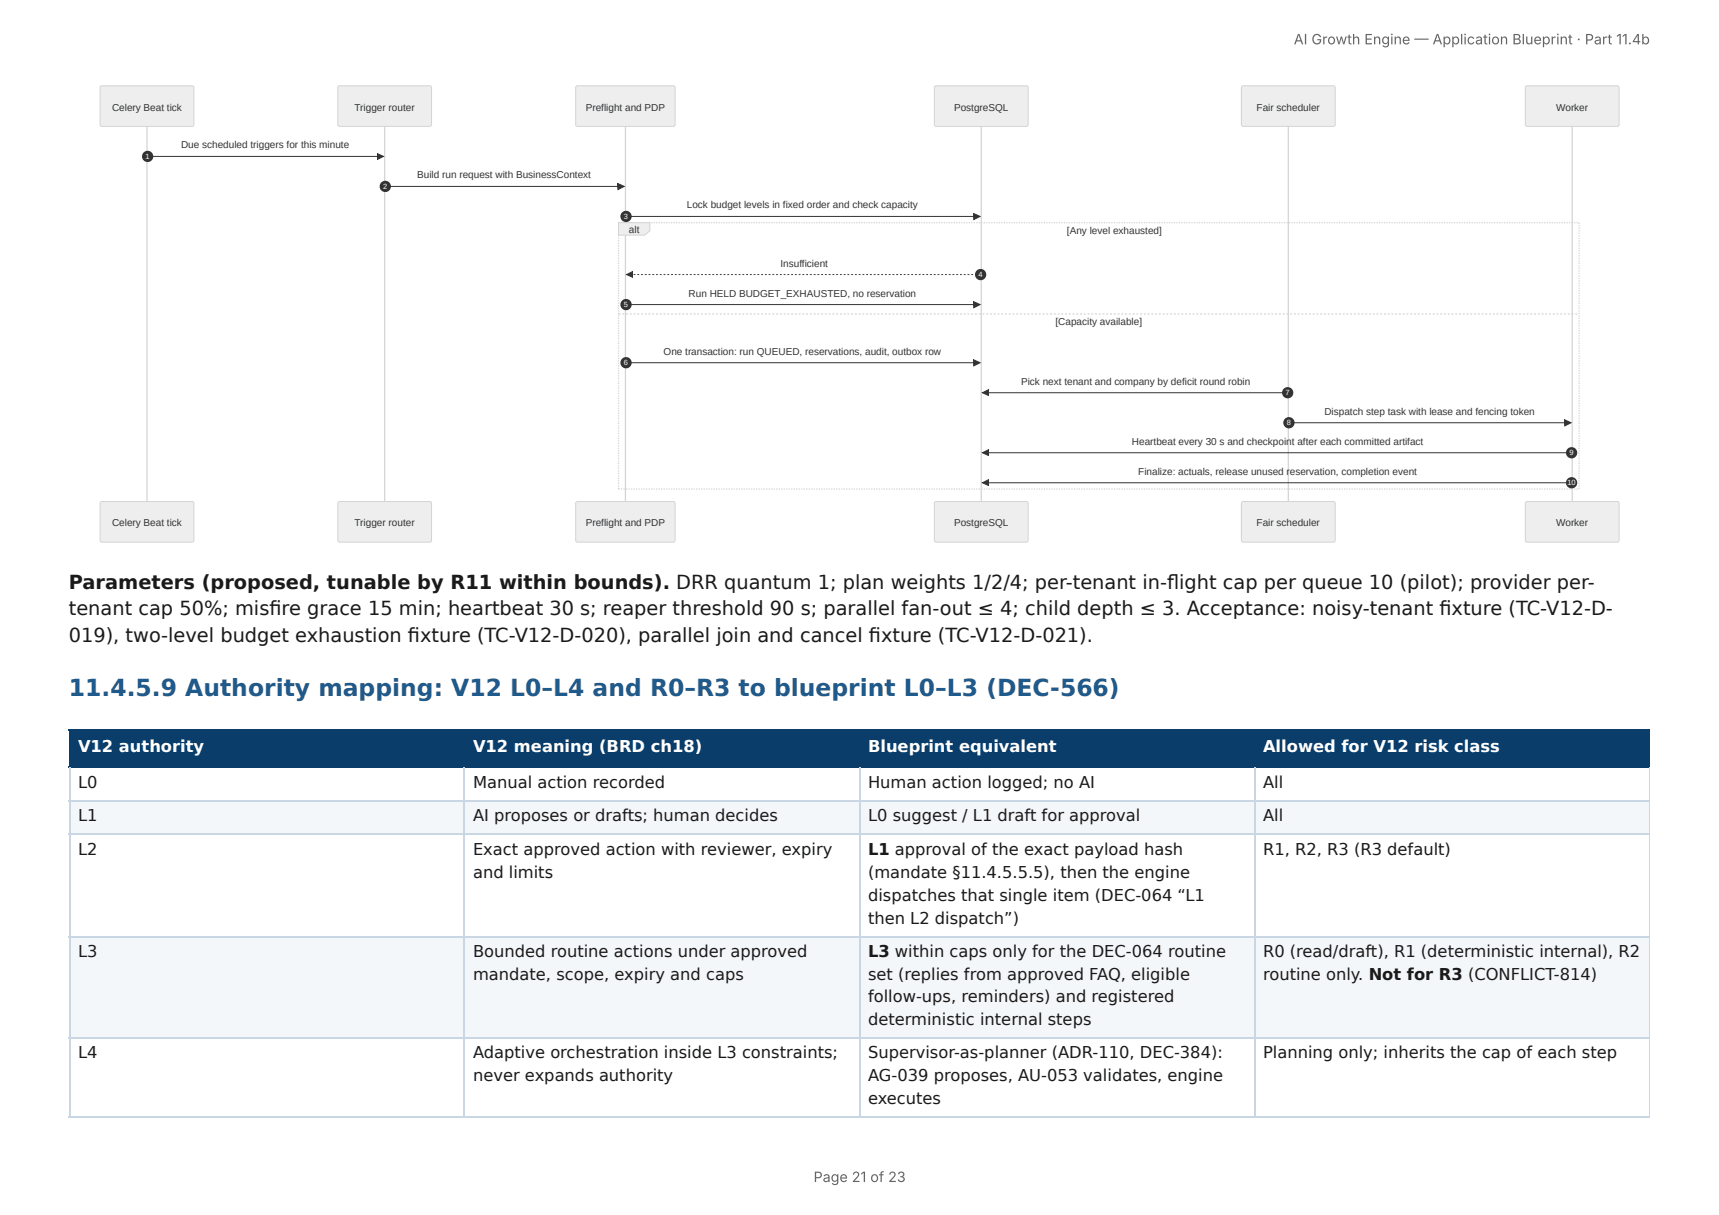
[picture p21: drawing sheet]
<svg xmlns="http://www.w3.org/2000/svg" width="297mm" height="210mm" viewBox="0 0 297 210" stroke-linecap="round" stroke-linejoin="round" font-family="sans-serif">
<defs><g id="words">
<text font-size="4.1" fill="#1f5a8c" x="11.9" y="120.4">11.4.5.9 Authority mapping: V12 L0–L4 and R0–R3 to blueprint L0–L3 (DEC-566)</text>
<g font-size="3.3" fill="#1a1a1a">
<text x="11.9" y="101.9">Parameters (proposed, tunable by R11 within bounds). DRR quantum 1; plan weights 1/2/4; per-tenant in-fl ight cap per queue 10 (pilot); provider per-</text>
<text x="11.9" y="106.4">tenant cap 50%; misfi re grace 15 min; heartbeat 30 s; reaper threshold 90 s; parallel fan-out ≤ 4; child depth ≤ 3. Acceptance: noisy-tenant fi xture (TC-V12-D-</text>
<text x="11.9" y="111.1">019), two-level budget exhaustion fi xture (TC-V12-D-020), parallel join and cancel fi xture (TC-V12-D-021).</text>
</g>
<g font-size="2.8" fill="#fff">
<text x="13.5" y="130.2">V12 authority</text>
<text x="81.8" y="130.2">V12 meaning (BRD ch18)</text>
<text x="150.2" y="130.2">Blueprint equivalent</text>
<text x="218.5" y="130.2">Allowed for V12 risk class</text>
</g>
<g font-size="2.8" fill="#1a1a1a">
<text x="13.5" y="136.3">L0</text>
<text x="81.8" y="136.3">Manual action recorded</text>
<text x="150.2" y="136.3">Human action logged; no AI</text>
<text x="218.5" y="136.3">All</text>
<text x="13.5" y="142.1">L1</text>
<text x="81.8" y="142.1">AI proposes or drafts; human decides</text>
<text x="150.2" y="142.1">L0 suggest / L1 draft for approval</text>
<text x="218.5" y="142.1">All</text>
<text x="13.5" y="147.9">L2</text>
<text x="81.8" y="147.9">Exact approved action with reviewer, expiry</text>
<text x="150.2" y="147.9">L1 approval of the exact payload hash</text>
<text x="218.5" y="147.9">R1, R2, R3 (R3 default)</text>
<text x="81.8" y="151.9">and limits</text>
<text x="150.2" y="151.9">(mandate §11.4.5.5.5), then the engine</text>
<text x="150.2" y="155.8">dispatches that single item (DEC-064 “L1</text>
<text x="150.2" y="159.8">then L2 dispatch”)</text>
<text x="13.5" y="165.6">L3</text>
<text x="81.8" y="165.6">Bounded routine actions under approved</text>
<text x="150.2" y="165.6">L3 within caps only for the DEC-064 routine</text>
<text x="218.5" y="165.6">R0 (read/draft), R1 (deterministic internal), R2</text>
<text x="81.8" y="169.6">mandate, scope, expiry and caps</text>
<text x="150.2" y="169.6">set (replies from approved FAQ, eligible</text>
<text x="150.2" y="173.3">follow-ups, reminders) and registered</text>
<text x="218.5" y="169.6">routine only. Not for R3 (CONFLICT-814)</text>
<text x="150.2" y="177.3">deterministic internal steps</text>
<text x="13.5" y="183.1">L4</text>
<text x="81.8" y="183.1">Adaptive orchestration inside L3 constraints;</text>
<text x="150.2" y="183.1">Supervisor-as-planner (ADR-110, DEC-384):</text>
<text x="218.5" y="183.1">Planning only; inherits the cap of each step</text>
<text x="81.8" y="187.1">never expands authority</text>
<text x="150.2" y="187.1">AG-039 proposes, AU-053 validates, engine</text>
<text x="150.2" y="191">executes</text>
</g>
<g font-size="2.5" fill="#666">
<text x="223.8" y="7.7">AI Growth Engine — Application Blueprint · Part 11.4b</text>
<text x="140.7" y="204.5">Page 21 of 23</text>
</g>
<g font-size="1.7" fill="#333">
<text x="19.4" y="19.1">Celery Beat tick</text>
<text x="61.3" y="19.1">Trigger router</text>
<text x="101.3" y="19.1">Preflight and PDP</text>
<text x="165" y="19.1">PostgreSQL</text>
<text x="217.4" y="19.1">Fair scheduler</text>
<text x="269.2" y="19.1">Worker</text>
<text x="31.3" y="25.7">Due scheduled triggers for this minute</text>
<text x="72.2" y="30.9">Build run request with BusinessContext</text>
<text x="108.8" y="40.4">alt</text>
<text x="118.8" y="36.1">Lock budget levels in fixed order and check capacity</text>
<text x="184.6" y="40.5">[Any level exhausted]</text>
<text x="135" y="46.1">Insufficient</text>
<text x="119.1" y="51.3">Run HELD BUDGET_EXHAUSTED, no reservation</text>
<text x="182.6" y="56.3">[Capacity available]</text>
<text x="114.8" y="61.4">One transaction: run QUEUED, reservations, audit, outbox row</text>
<text x="176.6" y="66.6">Pick next tenant and company by deficit round robin</text>
<text x="229.1" y="71.8">Dispatch step task with lease and fencing token</text>
<text x="195.8" y="77">Heartbeat every 30 s and checkpoint after each committed artifact</text>
<text x="196.9" y="82.1">Finalize: actuals, release unused r</text>
<text x="223.1" y="82.1">eservation, completion event</text>
<text x="19.4" y="91.1">Celery Beat tick</text>
<text x="61.3" y="91.1">Trigger router</text>
<text x="101.3" y="91.1">Preflight and PDP</text>
<text x="165" y="91.1">PostgreSQL</text>
<text x="217.4" y="91.1">Fair scheduler</text>
<text x="269.2" y="91.1">Worker</text>
</g>
<g font-size="1.3" fill="#fff">
<text x="25.2" y="27.5">1</text>
<text x="66.3" y="32.7">2</text>
<text x="107.9" y="37.9">3</text>
<text x="169.3" y="47.9">4</text>
<text x="107.9" y="53.1">5</text>
<text x="107.9" y="63.2">6</text>
<text x="222.4" y="68.4">7</text>
<text x="222.6" y="73.6">8</text>
<text x="271.1" y="84">10</text>
<text x="271.5" y="78.8">9</text>
</g>
</g></defs>
<g fill="#0b3d6b">
<path d="M12.2 126.5h68.2v6.1h-68.2z"/>
<path d="M80.4 126.5h68.3v6.1h-68.3z"/>
<path d="M148.7 126.5h68.3v6.1h-68.3z"/>
<path d="M217 126.5h68.4v6.1h-68.4z"/>
</g>
<g fill="#f4f7fa">
<path d="M12.2 138.4h68.2v5.8h-68.2z"/>
<path d="M80.4 138.4h68.3v5.8h-68.3z"/>
<path d="M148.7 138.4h68.3v5.8h-68.3z"/>
<path d="M217 138.4h68.4v5.8h-68.4z"/>
<path d="M12.2 161.9h68.2v17.8h-68.2z"/>
<path d="M80.4 161.9h68.3v17.8h-68.3z"/>
<path d="M148.7 161.9h68.3v17.8h-68.3z"/>
<path d="M217 161.9h68.4v17.8h-68.4z"/>
</g>
<path d="M11.9 126.3h273.5M11.9 132.7h273.5M12 126.2v6.6M80.3 126.2v6.6M148.8 126.2v6.6M217.1 126.2v6.6" fill="none" stroke="#0b3d6b" stroke-width=".26"/>
<path d="M285.3 126.2v6.6" fill="none" stroke="#0b3d6b" stroke-width=".17"/>
<path d="M11.9 138.5h273.5M12 132.8v60.6M80.3 132.8v60.6M148.8 132.8v60.6M217.1 132.8v60.6M11.9 144.3h273.5M11.9 162.1h273.5M11.9 179.5h273.5M11.9 193.3h273.5" fill="none" stroke="#c9d6e3" stroke-width=".26"/>
<path d="M285.3 132.8v60.6" fill="none" stroke="#c9d6e3" stroke-width=".17"/>
<path d="M263.9 86.9l.3-.1h15.7l.2 .3v6.5l-.4 .2h-15.7l-.2-.3v-6.4z" fill="#eee"/>
<path d="M263.9 86.9l.3-.1h15.7l.2 .3v6.5l-.4 .2h-15.7l-.2-.3v-6.4z" fill="none" stroke="#d4d4d4" stroke-width=".17"/>
<path d="M214.8 86.9l.3-.1h15.7l.2 .3-.1 6.5-.3 .2h-15.7l-.2-.3v-6.4z" fill="#eee"/>
<path d="M214.8 86.9l.3-.1h15.7l.2 .3-.1 6.5-.3 .2h-15.7l-.2-.3v-6.4z" fill="none" stroke="#d4d4d4" stroke-width=".17"/>
<path d="M161.7 86.9l.2-.1h15.7l.2 .3v6.5l-.3 .2h-15.7l-.2-.3v-6.4z" fill="#eee"/>
<path d="M161.7 86.9l.2-.1h15.7l.2 .3v6.5l-.3 .2h-15.7l-.2-.3v-6.4z" fill="none" stroke="#d4d4d4" stroke-width=".17"/>
<path d="M99.7 86.9l.2-.1h16.7l.2 .3v6.5l-.3 .2h-16.7l-.2-.3v-6.4z" fill="#eee"/>
<path d="M99.7 86.9l.2-.1h16.7l.2 .3v6.5l-.3 .2h-16.7l-.2-.3v-6.4z" fill="none" stroke="#d4d4d4" stroke-width=".17"/>
<path d="M58.5 86.9l.2-.1h15.8l.1 .3v6.5l-.3 .2h-15.7l-.2-.3v-6.4z" fill="#eee"/>
<path d="M58.5 86.9l.2-.1h15.8l.1 .3v6.5l-.3 .2h-15.7l-.2-.3v-6.4z" fill="none" stroke="#d4d4d4" stroke-width=".17"/>
<path d="M17.4 86.9l.2-.1h15.7l.2 .3v6.5l-.3 .2h-15.7l-.2-.3v-6.4z" fill="#eee"/>
<path d="M17.4 86.9l.2-.1h15.7l.2 .3v6.5l-.3 .2h-15.7l-.2-.3v-6.4z" fill="none" stroke="#d4d4d4" stroke-width=".17"/>
<path d="M272 21.9v64.9" fill="none" stroke="#d4d4d4" stroke-width=".22"/>
<path d="M263.9 14.9l.3-.1 15.7 .1 .2 .3v6.5l-.4 .2-15.7-.1-.2-.3v-6.3z" fill="#eee"/>
<path d="M263.9 14.9l.3-.1 15.7 .1 .2 .3v6.5l-.4 .2-15.7-.1-.2-.3v-6.3z" fill="none" stroke="#d4d4d4" stroke-width=".17"/>
<path d="M222.8 21.9v64.9" fill="none" stroke="#d4d4d4" stroke-width=".22"/>
<path d="M214.8 14.9l.3-.1 15.7 .1 .2 .3-.1 6.5-.3 .2-15.7-.1-.2-.3v-6.3z" fill="#eee"/>
<path d="M214.8 14.9l.3-.1 15.7 .1 .2 .3-.1 6.5-.3 .2-15.7-.1-.2-.3v-6.3z" fill="none" stroke="#d4d4d4" stroke-width=".17"/>
<path d="M169.7 21.9v64.9" fill="none" stroke="#d4d4d4" stroke-width=".22"/>
<path d="M161.7 14.9l.2-.1 15.7 .1 .2 .3v6.5l-.3 .2-15.7-.1-.2-.3v-6.3z" fill="#eee"/>
<path d="M161.7 14.9l.2-.1 15.7 .1 .2 .3v6.5l-.3 .2-15.7-.1-.2-.3v-6.3z" fill="none" stroke="#d4d4d4" stroke-width=".17"/>
<path d="M108.2 21.9v64.9" fill="none" stroke="#d4d4d4" stroke-width=".22"/>
<path d="M99.7 14.9l.2-.1 16.7 .1 .2 .3v6.5l-.3 .2-16.7-.1-.2-.3v-6.3z" fill="#eee"/>
<path d="M99.7 14.9l.2-.1 16.7 .1 .2 .3v6.5l-.3 .2-16.7-.1-.2-.3v-6.3z" fill="none" stroke="#d4d4d4" stroke-width=".17"/>
<path d="M66.5 21.9v64.9" fill="none" stroke="#d4d4d4" stroke-width=".22"/>
<path d="M58.5 14.9l.2-.1 15.8 .1 .1 .3v6.5l-.3 .2-15.7-.1-.2-.3v-6.3z" fill="#eee"/>
<path d="M58.5 14.9l.2-.1 15.8 .1 .1 .3v6.5l-.3 .2-15.7-.1-.2-.3v-6.3z" fill="none" stroke="#d4d4d4" stroke-width=".17"/>
<path d="M25.4 21.9v64.9" fill="none" stroke="#d4d4d4" stroke-width=".22"/>
<path d="M17.4 14.9l.2-.1 15.7 .1 .2 .3v6.5l-.3 .2-15.7-.1-.2-.3v-6.3z" fill="#eee"/>
<path d="M17.4 14.9l.2-.1 15.7 .1 .2 .3v6.5l-.3 .2-15.7-.1-.2-.3v-6.3z" fill="none" stroke="#d4d4d4" stroke-width=".17"/>
<g fill="#d4d4d4">
<path d="M107 38.4h.2v.2h-.2zM107.4 38.4h.2v.2h-.2zM107.9 38.4h.2v.2h-.2zM108.3 38.4h.2v.2h-.2zM108.7 38.4h.2v.2h-.2zM109.2 38.4h.2v.2h-.2zM109.6 38.4h.2v.2h-.2zM110 38.4h.2v.2h-.2zM110.5 38.4h.2v.2h-.2zM110.9 38.4h.2v.2h-.2zM111.3 38.4h.2v.2h-.2zM111.8 38.4h.2v.2h-.2zM112.2 38.4h.2v.2h-.2zM112.6 38.4h.2v.2h-.2zM113.1 38.4h.2v.2h-.2zM113.5 38.4h.2v.2h-.2zM113.9 38.4h.2v.2h-.2zM114.4 38.4h.2v.2h-.2zM114.8 38.4h.2v.2h-.2zM115.2 38.4h.2v.2h-.2zM115.6 38.4h.3v.2h-.3zM116.1 38.4h.2v.2h-.2zM116.5 38.4h.2v.2h-.2zM116.9 38.4h.3v.2h-.3zM117.4 38.4h.2v.2h-.2zM117.8 38.4h.2v.2h-.2zM118.2 38.4h.3v.2h-.3zM118.7 38.4h.2v.2h-.2zM119.1 38.4h.2v.2h-.2zM119.5 38.4h.3v.2h-.3zM120 38.4h.2v.2h-.2zM120.4 38.4h.2v.2h-.2zM120.8 38.4h.3v.2h-.3zM121.3 38.4h.2v.2h-.2zM121.7 38.4h.2v.2h-.2zM122.1 38.4h.3v.2h-.3zM122.6 38.4h.2v.2h-.2zM123 38.4h.2v.2h-.2zM123.4 38.4h.3v.2h-.3zM123.9 38.4h.2v.2h-.2zM124.3 38.4h.2v.2h-.2zM124.7 38.4h.3v.2h-.3zM125.2 38.4h.2v.2h-.2zM125.6 38.4h.2v.2h-.2zM126 38.4h.2v.2h-.2zM126.5 38.4h.2v.2h-.2zM126.9 38.4h.2v.2h-.2zM127.3 38.4h.2v.2h-.2zM127.8 38.4h.2v.2h-.2zM128.2 38.4h.2v.2h-.2zM128.6 38.4h.2v.2h-.2zM129.1 38.4h.2v.2h-.2zM129.5 38.4h.2v.2h-.2zM129.9 38.4h.2v.2h-.2zM130.4 38.4h.2v.2h-.2zM130.8 38.4h.2v.2h-.2zM131.2 38.4h.2v.2h-.2zM131.7 38.4h.2v.2h-.2zM132.1 38.4h.2v.2h-.2zM132.5 38.4h.2v.2h-.2zM133 38.4h.2v.2h-.2zM133.4 38.4h.2v.2h-.2zM133.8 38.4h.2v.2h-.2zM134.3 38.4h.2v.2h-.2zM134.7 38.4h.2v.2h-.2zM135.1 38.4h.2v.2h-.2zM135.6 38.4h.2v.2h-.2zM136 38.4h.2v.2h-.2zM136.4 38.4h.2v.2h-.2zM136.9 38.4h.2v.2h-.2zM137.3 38.4h.2v.2h-.2zM137.7 38.4h.2v.2h-.2zM138.1 38.4h.3v.2h-.3zM138.6 38.4h.2v.2h-.2zM139 38.4h.2v.2h-.2zM139.4 38.4h.3v.2h-.3zM139.9 38.4h.2v.2h-.2zM140.3 38.4h.2v.2h-.2zM140.7 38.4h.3v.2h-.3zM141.2 38.4h.2v.2h-.2zM141.6 38.4h.2v.2h-.2zM142 38.4h.3v.2h-.3zM142.5 38.4h.2v.2h-.2zM142.9 38.4h.2v.2h-.2zM143.3 38.4h.3v.2h-.3zM143.8 38.4h.2v.2h-.2zM144.2 38.4h.2v.2h-.2zM144.6 38.4h.3v.2h-.3zM145.1 38.4h.2v.2h-.2zM145.5 38.4h.2v.2h-.2zM145.9 38.4h.3v.2h-.3zM146.4 38.4h.2v.2h-.2zM146.8 38.4h.2v.2h-.2zM147.2 38.4h.3v.2h-.3zM147.7 38.4h.2v.2h-.2zM148.1 38.4h.2v.2h-.2zM148.5 38.4h.2v.2h-.2zM149 38.4h.2v.2h-.2zM149.4 38.4h.2v.2h-.2zM149.8 38.4h.2v.2h-.2zM150.3 38.4h.2v.2h-.2zM150.7 38.4h.2v.2h-.2zM151.1 38.4h.2v.2h-.2zM151.6 38.4h.2v.2h-.2zM152 38.4h.2v.2h-.2zM152.4 38.4h.2v.2h-.2zM152.9 38.4h.2v.2h-.2zM153.3 38.4h.2v.2h-.2zM153.7 38.4h.2v.2h-.2zM154.2 38.4h.2v.2h-.2zM154.6 38.4h.2v.2h-.2zM155 38.4h.2v.2h-.2zM155.5 38.4h.2v.2h-.2zM155.9 38.4h.2v.2h-.2zM156.3 38.4h.2v.2h-.2zM156.8 38.4h.2v.2h-.2zM157.2 38.4h.2v.2h-.2zM157.6 38.4h.2v.2h-.2zM158.1 38.4h.2v.2h-.2zM158.5 38.4h.2v.2h-.2zM158.9 38.4h.2v.2h-.2zM159.4 38.4h.2v.2h-.2zM159.8 38.4h.2v.2h-.2zM160.2 38.4h.2v.2h-.2zM160.6 38.4h.3v.2h-.3zM161.1 38.4h.2v.2h-.2zM161.5 38.4h.2v.2h-.2zM161.9 38.4h.3v.2h-.3zM162.4 38.4h.2v.2h-.2zM162.8 38.4h.2v.2h-.2zM163.2 38.4h.3v.2h-.3zM163.7 38.4h.2v.2h-.2zM164.1 38.4h.2v.2h-.2zM164.5 38.4h.3v.2h-.3zM165 38.4h.2v.2h-.2zM165.4 38.4h.2v.2h-.2zM165.8 38.4h.3v.2h-.3zM166.3 38.4h.2v.2h-.2zM166.7 38.4h.2v.2h-.2zM167.1 38.4h.3v.2h-.3zM167.6 38.4h.2v.2h-.2zM168 38.4h.2v.2h-.2zM168.4 38.4h.3v.2h-.3zM168.9 38.4h.2v.2h-.2zM169.3 38.4h.2v.2h-.2zM169.7 38.4h.3v.2h-.3zM170.2 38.4h.2v.2h-.2zM170.6 38.4h.2v.2h-.2zM171 38.4h.3v.2h-.3zM171.5 38.4h.2v.2h-.2zM171.9 38.4h.2v.2h-.2zM172.3 38.4h.2v.2h-.2zM172.8 38.4h.2v.2h-.2zM173.2 38.4h.2v.2h-.2zM173.6 38.4h.2v.2h-.2zM174.1 38.4h.2v.2h-.2zM174.5 38.4h.2v.2h-.2zM174.9 38.4h.2v.2h-.2zM175.4 38.4h.2v.2h-.2zM175.8 38.4h.2v.2h-.2zM176.2 38.4h.2v.2h-.2zM176.7 38.4h.2v.2h-.2zM177.1 38.4h.2v.2h-.2zM177.5 38.4h.2v.2h-.2zM178 38.4h.2v.2h-.2zM178.4 38.4h.2v.2h-.2zM178.8 38.4h.2v.2h-.2zM179.3 38.4h.2v.2h-.2zM179.7 38.4h.2v.2h-.2zM180.1 38.4h.2v.2h-.2zM180.6 38.4h.2v.2h-.2zM181 38.4h.2v.2h-.2zM181.4 38.4h.2v.2h-.2zM181.9 38.4h.2v.2h-.2zM182.3 38.4h.2v.2h-.2zM182.7 38.4h.2v.2h-.2zM183.1 38.4h.3v.2h-.3zM183.6 38.4h.2v.2h-.2zM184 38.4h.2v.2h-.2zM184.4 38.4h.3v.2h-.3zM184.9 38.4h.2v.2h-.2zM185.3 38.4h.2v.2h-.2zM185.7 38.4h.3v.2h-.3zM186.2 38.4h.2v.2h-.2zM186.6 38.4h.2v.2h-.2zM187 38.4h.3v.2h-.3zM187.5 38.4h.2v.2h-.2zM187.9 38.4h.2v.2h-.2zM188.3 38.4h.3v.2h-.3zM188.8 38.4h.2v.2h-.2zM189.2 38.4h.2v.2h-.2zM189.6 38.4h.3v.2h-.3zM190.1 38.4h.2v.2h-.2zM190.5 38.4h.2v.2h-.2zM190.9 38.4h.3v.2h-.3zM191.4 38.4h.2v.2h-.2zM191.8 38.4h.2v.2h-.2zM192.2 38.4h.3v.2h-.3zM192.7 38.4h.2v.2h-.2zM193.1 38.4h.2v.2h-.2zM193.5 38.4h.3v.2h-.3zM194 38.4h.2v.2h-.2zM194.4 38.4h.2v.2h-.2zM194.8 38.4h.2v.2h-.2zM195.3 38.4h.2v.2h-.2zM195.7 38.4h.2v.2h-.2zM196.1 38.4h.2v.2h-.2zM196.6 38.4h.2v.2h-.2zM197 38.4h.2v.2h-.2zM197.4 38.4h.2v.2h-.2zM197.9 38.4h.2v.2h-.2zM198.3 38.4h.2v.2h-.2zM198.7 38.4h.2v.2h-.2zM199.2 38.4h.2v.2h-.2zM199.6 38.4h.2v.2h-.2zM200 38.4h.2v.2h-.2zM200.5 38.4h.2v.2h-.2zM200.9 38.4h.2v.2h-.2zM201.3 38.4h.2v.2h-.2zM201.8 38.4h.2v.2h-.2zM202.2 38.4h.2v.2h-.2zM202.6 38.4h.2v.2h-.2zM203.1 38.4h.2v.2h-.2zM203.5 38.4h.2v.2h-.2zM203.9 38.4h.2v.2h-.2zM204.4 38.4h.2v.2h-.2zM204.8 38.4h.2v.2h-.2zM205.2 38.4h.2v.2h-.2zM205.7 38.4h.2v.2h-.2zM206.1 38.4h.2v.2h-.2zM206.5 38.4h.2v.2h-.2zM206.9 38.4h.3v.2h-.3zM207.4 38.4h.2v.2h-.2zM207.8 38.4h.2v.2h-.2zM208.2 38.4h.3v.2h-.3zM208.7 38.4h.2v.2h-.2zM209.1 38.4h.2v.2h-.2zM209.5 38.4h.3v.2h-.3zM210 38.4h.2v.2h-.2zM210.4 38.4h.2v.2h-.2zM210.8 38.4h.3v.2h-.3zM211.3 38.4h.2v.2h-.2zM211.7 38.4h.2v.2h-.2zM212.1 38.4h.3v.2h-.3zM212.6 38.4h.2v.2h-.2zM213 38.4h.2v.2h-.2zM213.4 38.4h.3v.2h-.3zM213.9 38.4h.2v.2h-.2zM214.3 38.4h.2v.2h-.2zM214.7 38.4h.3v.2h-.3zM215.2 38.4h.2v.2h-.2zM215.6 38.4h.2v.2h-.2zM216 38.4h.3v.2h-.3zM216.5 38.4h.2v.2h-.2zM216.9 38.4h.2v.2h-.2zM217.3 38.4h.2v.2h-.2zM217.8 38.4h.2v.2h-.2zM218.2 38.4h.2v.2h-.2zM218.6 38.4h.2v.2h-.2zM219.1 38.4h.2v.2h-.2zM219.5 38.4h.2v.2h-.2zM219.9 38.4h.2v.2h-.2zM220.4 38.4h.2v.2h-.2zM220.8 38.4h.2v.2h-.2zM221.2 38.4h.2v.2h-.2zM221.7 38.4h.2v.2h-.2zM222.1 38.4h.2v.2h-.2zM222.5 38.4h.2v.2h-.2zM223 38.4h.2v.2h-.2zM223.4 38.4h.2v.2h-.2zM223.8 38.4h.2v.2h-.2zM224.3 38.4h.2v.2h-.2zM224.7 38.4h.2v.2h-.2zM225.1 38.4h.2v.2h-.2zM225.6 38.4h.2v.2h-.2zM226 38.4h.2v.2h-.2zM226.4 38.4h.2v.2h-.2zM226.9 38.4h.2v.2h-.2zM227.3 38.4h.2v.2h-.2zM227.7 38.4h.2v.2h-.2zM228.2 38.4h.2v.2h-.2zM228.6 38.4h.2v.2h-.2zM229 38.4h.2v.2h-.2zM229.4 38.4h.3v.2h-.3zM229.9 38.4h.2v.2h-.2zM230.3 38.4h.2v.2h-.2zM230.7 38.4h.3v.2h-.3zM231.2 38.4h.2v.2h-.2zM231.6 38.4h.2v.2h-.2zM232 38.4h.3v.2h-.3zM232.5 38.4h.2v.2h-.2zM232.9 38.4h.2v.2h-.2zM233.3 38.4h.3v.2h-.3zM233.8 38.4h.2v.2h-.2zM234.2 38.4h.2v.2h-.2zM234.6 38.4h.3v.2h-.3zM235.1 38.4h.2v.2h-.2zM235.5 38.4h.2v.2h-.2zM235.9 38.4h.3v.2h-.3zM236.4 38.4h.2v.2h-.2zM236.8 38.4h.2v.2h-.2zM237.2 38.4h.3v.2h-.3zM237.7 38.4h.2v.2h-.2zM238.1 38.4h.2v.2h-.2zM238.5 38.4h.3v.2h-.3zM239 38.4h.2v.2h-.2zM239.4 38.4h.2v.2h-.2zM239.8 38.4h.2v.2h-.2zM240.3 38.4h.2v.2h-.2zM240.7 38.4h.2v.2h-.2zM241.1 38.4h.2v.2h-.2zM241.6 38.4h.2v.2h-.2zM242 38.4h.2v.2h-.2zM242.4 38.4h.2v.2h-.2zM242.9 38.4h.2v.2h-.2zM243.3 38.4h.2v.2h-.2zM243.7 38.4h.2v.2h-.2zM244.2 38.4h.2v.2h-.2zM244.6 38.4h.2v.2h-.2zM245 38.4h.2v.2h-.2zM245.5 38.4h.2v.2h-.2zM245.9 38.4h.2v.2h-.2zM246.3 38.4h.2v.2h-.2zM246.8 38.4h.2v.2h-.2zM247.2 38.4h.2v.2h-.2zM247.6 38.4h.2v.2h-.2zM248.1 38.4h.2v.2h-.2zM248.5 38.4h.2v.2h-.2zM248.9 38.4h.2v.2h-.2zM249.4 38.4h.2v.2h-.2zM249.8 38.4h.2v.2h-.2zM250.2 38.4h.2v.2h-.2zM250.7 38.4h.2v.2h-.2zM251.1 38.4h.2v.2h-.2zM251.5 38.4h.2v.2h-.2zM251.9 38.4h.3v.2h-.3zM252.4 38.4h.2v.2h-.2zM252.8 38.4h.2v.2h-.2zM253.2 38.4h.3v.2h-.3zM253.7 38.4h.2v.2h-.2zM254.1 38.4h.2v.2h-.2zM254.5 38.4h.3v.2h-.3zM255 38.4h.2v.2h-.2zM255.4 38.4h.2v.2h-.2zM255.8 38.4h.3v.2h-.3zM256.3 38.4h.2v.2h-.2zM256.7 38.4h.2v.2h-.2zM257.1 38.4h.3v.2h-.3zM257.6 38.4h.2v.2h-.2zM258 38.4h.2v.2h-.2zM258.4 38.4h.3v.2h-.3zM258.9 38.4h.2v.2h-.2zM259.3 38.4h.2v.2h-.2zM259.7 38.4h.3v.2h-.3zM260.2 38.4h.2v.2h-.2zM260.6 38.4h.2v.2h-.2zM261 38.4h.3v.2h-.3zM261.5 38.4h.2v.2h-.2zM261.9 38.4h.2v.2h-.2zM262.3 38.4h.3v.2h-.3zM262.8 38.4h.2v.2h-.2zM263.2 38.4h.2v.2h-.2zM263.6 38.4h.2v.2h-.2zM264.1 38.4h.2v.2h-.2zM264.5 38.4h.2v.2h-.2zM264.9 38.4h.2v.2h-.2zM265.4 38.4h.2v.2h-.2zM265.8 38.4h.2v.2h-.2zM266.2 38.4h.2v.2h-.2zM266.7 38.4h.2v.2h-.2zM267.1 38.4h.2v.2h-.2zM267.5 38.4h.2v.2h-.2zM268 38.4h.2v.2h-.2zM268.4 38.4h.2v.2h-.2zM268.8 38.4h.2v.2h-.2zM269.3 38.4h.2v.2h-.2zM269.7 38.4h.2v.2h-.2zM270.1 38.4h.2v.2h-.2zM270.6 38.4h.2v.2h-.2zM271 38.4h.2v.2h-.2zM271.4 38.4h.2v.2h-.2zM271.9 38.4h.2v.2h-.2zM272.3 38.4h.2v.2h-.2zM272.7 38.4h.2v.2h-.2z"/>
<path d="M273 38.5h.3v.2h-.3zM273 39h.3v.2h-.3zM273 39.4h.3v.2h-.3zM273 39.8h.3v.2h-.3zM273 40.3h.3v.2h-.3zM273 40.7h.3v.2h-.3zM273 41.1h.3v.2h-.3zM273 41.6h.3v.2h-.3zM273 42h.3v.2h-.3zM273 42.4h.3v.2h-.3zM273 42.9h.3v.2h-.3zM273 43.3h.3v.2h-.3zM273 43.7h.3v.2h-.3zM273 44.2h.3v.2h-.3zM273 44.6h.3v.2h-.3zM273 45h.3v.2h-.3zM273 45.5h.3v.2h-.3zM273 45.9h.3v.2h-.3zM273 46.3h.3v.2h-.3zM273 46.8h.3v.2h-.3zM273 47.2h.3v.2h-.3zM273 47.6h.3v.2h-.3zM273 48h.3v.3h-.3zM273 48.5h.3v.2h-.3zM273 48.9h.3v.2h-.3zM273 49.3h.3v.3h-.3zM273 49.8h.3v.2h-.3zM273 50.2h.3v.2h-.3zM273 50.6h.3v.3h-.3zM273 51.1h.3v.2h-.3zM273 51.5h.3v.2h-.3zM273 51.9h.3v.3h-.3zM273 52.4h.3v.2h-.3zM273 52.8h.3v.2h-.3zM273 53.2h.3v.3h-.3zM273 53.7h.3v.2h-.3zM273 54.1h.3v.2h-.3zM273 54.5h.3v.3h-.3zM273 55h.3v.2h-.3zM273 55.4h.3v.2h-.3zM273 55.8h.3v.3h-.3zM273 56.3h.3v.2h-.3zM273 56.7h.3v.2h-.3zM273 57.1h.3v.3h-.3zM273 57.6h.3v.2h-.3zM273 58h.3v.2h-.3zM273 58.4h.3v.3h-.3zM273 58.9h.3v.2h-.3zM273 59.3h.3v.2h-.3zM273 59.7h.3v.2h-.3zM273 60.2h.3v.2h-.3zM273 60.6h.3v.2h-.3zM273 61h.3v.2h-.3zM273 61.5h.3v.2h-.3zM273 61.9h.3v.2h-.3zM273 62.3h.3v.2h-.3zM273 62.8h.3v.2h-.3zM273 63.2h.3v.2h-.3zM273 63.6h.3v.2h-.3zM273 64.1h.3v.2h-.3zM273 64.5h.3v.2h-.3zM273 64.9h.3v.2h-.3zM273 65.4h.3v.2h-.3zM273 65.8h.3v.2h-.3zM273 66.2h.3v.2h-.3zM273 66.7h.3v.2h-.3zM273 67.1h.3v.2h-.3zM273 67.5h.3v.2h-.3zM273 68h.3v.2h-.3zM273 68.4h.3v.2h-.3zM273 68.8h.3v.2h-.3zM273 69.3h.3v.2h-.3zM273 69.7h.3v.2h-.3zM273 70.1h.3v.2h-.3zM273 70.6h.3v.2h-.3zM273 71h.3v.2h-.3zM273 71.4h.3v.2h-.3zM273 71.8h.3v.3h-.3zM273 72.3h.3v.2h-.3zM273 72.7h.3v.2h-.3zM273 73.1h.3v.3h-.3zM273 73.6h.3v.2h-.3zM273 74h.3v.2h-.3zM273 74.4h.3v.3h-.3zM273 74.9h.3v.2h-.3zM273 75.3h.3v.2h-.3zM273 75.7h.3v.3h-.3zM273 76.2h.3v.2h-.3zM273 76.6h.3v.2h-.3zM273 77h.3v.3h-.3zM273 77.5h.3v.2h-.3zM273 77.9h.3v.2h-.3zM273 78.3h.3v.3h-.3zM273 78.8h.3v.2h-.3zM273 79.2h.3v.2h-.3zM273 79.6h.3v.3h-.3zM273 80.1h.3v.2h-.3zM273 80.5h.3v.2h-.3zM273 80.9h.3v.3h-.3zM273 81.4h.3v.2h-.3zM273 81.8h.3v.2h-.3zM273 82.2h.3v.2h-.3zM273 82.7h.3v.2h-.3zM273 83.1h.3v.2h-.3zM273 83.5h.3v.2h-.3zM273 84h.3v.2h-.3zM273 84.4h.3v.2h-.3z"/>
<path d="M107 84.5h.2v.2h-.2zM107.4 84.5h.2v.2h-.2zM107.9 84.5h.2v.2h-.2zM108.3 84.5h.2v.2h-.2zM108.7 84.5h.2v.2h-.2zM109.2 84.5h.2v.2h-.2zM109.6 84.5h.2v.2h-.2zM110 84.5h.2v.2h-.2zM110.5 84.5h.2v.2h-.2zM110.9 84.5h.2v.2h-.2zM111.3 84.5h.2v.2h-.2zM111.8 84.5h.2v.2h-.2zM112.2 84.5h.2v.2h-.2zM112.6 84.5h.2v.2h-.2zM113.1 84.5h.2v.2h-.2zM113.5 84.5h.2v.2h-.2zM113.9 84.5h.2v.2h-.2zM114.4 84.5h.2v.2h-.2zM114.8 84.5h.2v.2h-.2zM115.2 84.5h.2v.2h-.2zM115.6 84.5h.3v.2h-.3zM116.1 84.5h.2v.2h-.2zM116.5 84.5h.2v.2h-.2zM116.9 84.5h.3v.2h-.3zM117.4 84.5h.2v.2h-.2zM117.8 84.5h.2v.2h-.2zM118.2 84.5h.3v.2h-.3zM118.7 84.5h.2v.2h-.2zM119.1 84.5h.2v.2h-.2zM119.5 84.5h.3v.2h-.3zM120 84.5h.2v.2h-.2zM120.4 84.5h.2v.2h-.2zM120.8 84.5h.3v.2h-.3zM121.3 84.5h.2v.2h-.2zM121.7 84.5h.2v.2h-.2zM122.1 84.5h.3v.2h-.3zM122.6 84.5h.2v.2h-.2zM123 84.5h.2v.2h-.2zM123.4 84.5h.3v.2h-.3zM123.9 84.5h.2v.2h-.2zM124.3 84.5h.2v.2h-.2zM124.7 84.5h.3v.2h-.3zM125.2 84.5h.2v.2h-.2zM125.6 84.5h.2v.2h-.2zM126 84.5h.2v.2h-.2zM126.5 84.5h.2v.2h-.2zM126.9 84.5h.2v.2h-.2zM127.3 84.5h.2v.2h-.2zM127.8 84.5h.2v.2h-.2zM128.2 84.5h.2v.2h-.2zM128.6 84.5h.2v.2h-.2zM129.1 84.5h.2v.2h-.2zM129.5 84.5h.2v.2h-.2zM129.9 84.5h.2v.2h-.2zM130.4 84.5h.2v.2h-.2zM130.8 84.5h.2v.2h-.2zM131.2 84.5h.2v.2h-.2zM131.7 84.5h.2v.2h-.2zM132.1 84.5h.2v.2h-.2zM132.5 84.5h.2v.2h-.2zM133 84.5h.2v.2h-.2zM133.4 84.5h.2v.2h-.2zM133.8 84.5h.2v.2h-.2zM134.3 84.5h.2v.2h-.2zM134.7 84.5h.2v.2h-.2zM135.1 84.5h.2v.2h-.2zM135.6 84.5h.2v.2h-.2zM136 84.5h.2v.2h-.2zM136.4 84.5h.2v.2h-.2zM136.9 84.5h.2v.2h-.2zM137.3 84.5h.2v.2h-.2zM137.7 84.5h.2v.2h-.2zM138.1 84.5h.3v.2h-.3zM138.6 84.5h.2v.2h-.2zM139 84.5h.2v.2h-.2zM139.4 84.5h.3v.2h-.3zM139.9 84.5h.2v.2h-.2zM140.3 84.5h.2v.2h-.2zM140.7 84.5h.3v.2h-.3zM141.2 84.5h.2v.2h-.2zM141.6 84.5h.2v.2h-.2zM142 84.5h.3v.2h-.3zM142.5 84.5h.2v.2h-.2zM142.9 84.5h.2v.2h-.2zM143.3 84.5h.3v.2h-.3zM143.8 84.5h.2v.2h-.2zM144.2 84.5h.2v.2h-.2zM144.6 84.5h.3v.2h-.3zM145.1 84.5h.2v.2h-.2zM145.5 84.5h.2v.2h-.2zM145.9 84.5h.3v.2h-.3zM146.4 84.5h.2v.2h-.2zM146.8 84.5h.2v.2h-.2zM147.2 84.5h.3v.2h-.3zM147.7 84.5h.2v.2h-.2zM148.1 84.5h.2v.2h-.2zM148.5 84.5h.2v.2h-.2zM149 84.5h.2v.2h-.2zM149.4 84.5h.2v.2h-.2zM149.8 84.5h.2v.2h-.2zM150.3 84.5h.2v.2h-.2zM150.7 84.5h.2v.2h-.2zM151.1 84.5h.2v.2h-.2zM151.6 84.5h.2v.2h-.2zM152 84.5h.2v.2h-.2zM152.4 84.5h.2v.2h-.2zM152.9 84.5h.2v.2h-.2zM153.3 84.5h.2v.2h-.2zM153.7 84.5h.2v.2h-.2zM154.2 84.5h.2v.2h-.2zM154.6 84.5h.2v.2h-.2zM155 84.5h.2v.2h-.2zM155.5 84.5h.2v.2h-.2zM155.9 84.5h.2v.2h-.2zM156.3 84.5h.2v.2h-.2zM156.8 84.5h.2v.2h-.2zM157.2 84.5h.2v.2h-.2zM157.6 84.5h.2v.2h-.2zM158.1 84.5h.2v.2h-.2zM158.5 84.5h.2v.2h-.2zM158.9 84.5h.2v.2h-.2zM159.4 84.5h.2v.2h-.2zM159.8 84.5h.2v.2h-.2zM160.2 84.5h.2v.2h-.2zM160.6 84.5h.3v.2h-.3zM161.1 84.5h.2v.2h-.2zM161.5 84.5h.2v.2h-.2zM161.9 84.5h.3v.2h-.3zM162.4 84.5h.2v.2h-.2zM162.8 84.5h.2v.2h-.2zM163.2 84.5h.3v.2h-.3zM163.7 84.5h.2v.2h-.2zM164.1 84.5h.2v.2h-.2zM164.5 84.5h.3v.2h-.3zM165 84.5h.2v.2h-.2zM165.4 84.5h.2v.2h-.2zM165.8 84.5h.3v.2h-.3zM166.3 84.5h.2v.2h-.2zM166.7 84.5h.2v.2h-.2zM167.1 84.5h.3v.2h-.3zM167.6 84.5h.2v.2h-.2zM168 84.5h.2v.2h-.2zM168.4 84.5h.3v.2h-.3zM168.9 84.5h.2v.2h-.2zM169.3 84.5h.2v.2h-.2zM169.7 84.5h.3v.2h-.3zM170.2 84.5h.2v.2h-.2zM170.6 84.5h.2v.2h-.2zM171 84.5h.3v.2h-.3zM171.5 84.5h.2v.2h-.2zM171.9 84.5h.2v.2h-.2zM172.3 84.5h.2v.2h-.2zM172.8 84.5h.2v.2h-.2zM173.2 84.5h.2v.2h-.2zM173.6 84.5h.2v.2h-.2zM174.1 84.5h.2v.2h-.2zM174.5 84.5h.2v.2h-.2zM174.9 84.5h.2v.2h-.2zM175.4 84.5h.2v.2h-.2zM175.8 84.5h.2v.2h-.2zM176.2 84.5h.2v.2h-.2zM176.7 84.5h.2v.2h-.2zM177.1 84.5h.2v.2h-.2zM177.5 84.5h.2v.2h-.2zM178 84.5h.2v.2h-.2zM178.4 84.5h.2v.2h-.2zM178.8 84.5h.2v.2h-.2zM179.3 84.5h.2v.2h-.2zM179.7 84.5h.2v.2h-.2zM180.1 84.5h.2v.2h-.2zM180.6 84.5h.2v.2h-.2zM181 84.5h.2v.2h-.2zM181.4 84.5h.2v.2h-.2zM181.9 84.5h.2v.2h-.2zM182.3 84.5h.2v.2h-.2zM182.7 84.5h.2v.2h-.2zM183.1 84.5h.3v.2h-.3zM183.6 84.5h.2v.2h-.2zM184 84.5h.2v.2h-.2zM184.4 84.5h.3v.2h-.3zM184.9 84.5h.2v.2h-.2zM185.3 84.5h.2v.2h-.2zM185.7 84.5h.3v.2h-.3zM186.2 84.5h.2v.2h-.2zM186.6 84.5h.2v.2h-.2zM187 84.5h.3v.2h-.3zM187.5 84.5h.2v.2h-.2zM187.9 84.5h.2v.2h-.2zM188.3 84.5h.3v.2h-.3zM188.8 84.5h.2v.2h-.2zM189.2 84.5h.2v.2h-.2zM189.6 84.5h.3v.2h-.3zM190.1 84.5h.2v.2h-.2zM190.5 84.5h.2v.2h-.2zM190.9 84.5h.3v.2h-.3zM191.4 84.5h.2v.2h-.2zM191.8 84.5h.2v.2h-.2zM192.2 84.5h.3v.2h-.3zM192.7 84.5h.2v.2h-.2zM193.1 84.5h.2v.2h-.2zM193.5 84.5h.3v.2h-.3zM194 84.5h.2v.2h-.2zM194.4 84.5h.2v.2h-.2zM194.8 84.5h.2v.2h-.2zM195.3 84.5h.2v.2h-.2zM195.7 84.5h.2v.2h-.2zM196.1 84.5h.2v.2h-.2zM196.6 84.5h.2v.2h-.2zM197 84.5h.2v.2h-.2zM197.4 84.5h.2v.2h-.2zM197.9 84.5h.2v.2h-.2zM198.3 84.5h.2v.2h-.2zM198.7 84.5h.2v.2h-.2zM199.2 84.5h.2v.2h-.2zM199.6 84.5h.2v.2h-.2zM200 84.5h.2v.2h-.2zM200.5 84.5h.2v.2h-.2zM200.9 84.5h.2v.2h-.2zM201.3 84.5h.2v.2h-.2zM201.8 84.5h.2v.2h-.2zM202.2 84.5h.2v.2h-.2zM202.6 84.5h.2v.2h-.2zM203.1 84.5h.2v.2h-.2zM203.5 84.5h.2v.2h-.2zM203.9 84.5h.2v.2h-.2zM204.4 84.5h.2v.2h-.2zM204.8 84.5h.2v.2h-.2zM205.2 84.5h.2v.2h-.2zM205.7 84.5h.2v.2h-.2zM206.1 84.5h.2v.2h-.2zM206.5 84.5h.2v.2h-.2zM206.9 84.5h.3v.2h-.3zM207.4 84.5h.2v.2h-.2zM207.8 84.5h.2v.2h-.2zM208.2 84.5h.3v.2h-.3zM208.7 84.5h.2v.2h-.2zM209.1 84.5h.2v.2h-.2zM209.5 84.5h.3v.2h-.3zM210 84.5h.2v.2h-.2zM210.4 84.5h.2v.2h-.2zM210.8 84.5h.3v.2h-.3zM211.3 84.5h.2v.2h-.2zM211.7 84.5h.2v.2h-.2zM212.1 84.5h.3v.2h-.3zM212.6 84.5h.2v.2h-.2zM213 84.5h.2v.2h-.2zM213.4 84.5h.3v.2h-.3zM213.9 84.5h.2v.2h-.2zM214.3 84.5h.2v.2h-.2zM214.7 84.5h.3v.2h-.3zM215.2 84.5h.2v.2h-.2zM215.6 84.5h.2v.2h-.2zM216 84.5h.3v.2h-.3zM216.5 84.5h.2v.2h-.2zM216.9 84.5h.2v.2h-.2zM217.3 84.5h.2v.2h-.2zM217.8 84.5h.2v.2h-.2zM218.2 84.5h.2v.2h-.2zM218.6 84.5h.2v.2h-.2zM219.1 84.5h.2v.2h-.2zM219.5 84.5h.2v.2h-.2zM219.9 84.5h.2v.2h-.2zM220.4 84.5h.2v.2h-.2zM220.8 84.5h.2v.2h-.2zM221.2 84.5h.2v.2h-.2zM221.7 84.5h.2v.2h-.2zM222.1 84.5h.2v.2h-.2zM222.5 84.5h.2v.2h-.2zM223 84.5h.2v.2h-.2zM223.4 84.5h.2v.2h-.2zM223.8 84.5h.2v.2h-.2zM224.3 84.5h.2v.2h-.2zM224.7 84.5h.2v.2h-.2zM225.1 84.5h.2v.2h-.2zM225.6 84.5h.2v.2h-.2zM226 84.5h.2v.2h-.2zM226.4 84.5h.2v.2h-.2zM226.9 84.5h.2v.2h-.2zM227.3 84.5h.2v.2h-.2zM227.7 84.5h.2v.2h-.2zM228.2 84.5h.2v.2h-.2zM228.6 84.5h.2v.2h-.2zM229 84.5h.2v.2h-.2zM229.4 84.5h.3v.2h-.3zM229.9 84.5h.2v.2h-.2zM230.3 84.5h.2v.2h-.2zM230.7 84.5h.3v.2h-.3zM231.2 84.5h.2v.2h-.2zM231.6 84.5h.2v.2h-.2zM232 84.5h.3v.2h-.3zM232.5 84.5h.2v.2h-.2zM232.9 84.5h.2v.2h-.2zM233.3 84.5h.3v.2h-.3zM233.8 84.5h.2v.2h-.2zM234.2 84.5h.2v.2h-.2zM234.6 84.5h.3v.2h-.3zM235.1 84.5h.2v.2h-.2zM235.5 84.5h.2v.2h-.2zM235.9 84.5h.3v.2h-.3zM236.4 84.5h.2v.2h-.2zM236.8 84.5h.2v.2h-.2zM237.2 84.5h.3v.2h-.3zM237.7 84.5h.2v.2h-.2zM238.1 84.5h.2v.2h-.2zM238.5 84.5h.3v.2h-.3zM239 84.5h.2v.2h-.2zM239.4 84.5h.2v.2h-.2zM239.8 84.5h.2v.2h-.2zM240.3 84.5h.2v.2h-.2zM240.7 84.5h.2v.2h-.2zM241.1 84.5h.2v.2h-.2zM241.6 84.5h.2v.2h-.2zM242 84.5h.2v.2h-.2zM242.4 84.5h.2v.2h-.2zM242.9 84.5h.2v.2h-.2zM243.3 84.5h.2v.2h-.2zM243.7 84.5h.2v.2h-.2zM244.2 84.5h.2v.2h-.2zM244.6 84.5h.2v.2h-.2zM245 84.5h.2v.2h-.2zM245.5 84.5h.2v.2h-.2zM245.9 84.5h.2v.2h-.2zM246.3 84.5h.2v.2h-.2zM246.8 84.5h.2v.2h-.2zM247.2 84.5h.2v.2h-.2zM247.6 84.5h.2v.2h-.2zM248.1 84.5h.2v.2h-.2zM248.5 84.5h.2v.2h-.2zM248.9 84.5h.2v.2h-.2zM249.4 84.5h.2v.2h-.2zM249.8 84.5h.2v.2h-.2zM250.2 84.5h.2v.2h-.2zM250.7 84.5h.2v.2h-.2zM251.1 84.5h.2v.2h-.2zM251.5 84.5h.2v.2h-.2zM251.9 84.5h.3v.2h-.3zM252.4 84.5h.2v.2h-.2zM252.8 84.5h.2v.2h-.2zM253.2 84.5h.3v.2h-.3zM253.7 84.5h.2v.2h-.2zM254.1 84.5h.2v.2h-.2zM254.5 84.5h.3v.2h-.3zM255 84.5h.2v.2h-.2zM255.4 84.5h.2v.2h-.2zM255.8 84.5h.3v.2h-.3zM256.3 84.5h.2v.2h-.2zM256.7 84.5h.2v.2h-.2zM257.1 84.5h.3v.2h-.3zM257.6 84.5h.2v.2h-.2zM258 84.5h.2v.2h-.2zM258.4 84.5h.3v.2h-.3zM258.9 84.5h.2v.2h-.2zM259.3 84.5h.2v.2h-.2zM259.7 84.5h.3v.2h-.3zM260.2 84.5h.2v.2h-.2zM260.6 84.5h.2v.2h-.2zM261 84.5h.3v.2h-.3zM261.5 84.5h.2v.2h-.2zM261.9 84.5h.2v.2h-.2zM262.3 84.5h.3v.2h-.3zM262.8 84.5h.2v.2h-.2zM263.2 84.5h.2v.2h-.2zM263.6 84.5h.2v.2h-.2zM264.1 84.5h.2v.2h-.2zM264.5 84.5h.2v.2h-.2zM264.9 84.5h.2v.2h-.2zM265.4 84.5h.2v.2h-.2zM265.8 84.5h.2v.2h-.2zM266.2 84.5h.2v.2h-.2zM266.7 84.5h.2v.2h-.2zM267.1 84.5h.2v.2h-.2zM267.5 84.5h.2v.2h-.2zM268 84.5h.2v.2h-.2zM268.4 84.5h.2v.2h-.2zM268.8 84.5h.2v.2h-.2zM269.3 84.5h.2v.2h-.2zM269.7 84.5h.2v.2h-.2zM270.1 84.5h.2v.2h-.2zM270.6 84.5h.2v.2h-.2zM271 84.5h.2v.2h-.2zM271.4 84.5h.2v.2h-.2zM271.9 84.5h.2v.2h-.2zM272.3 84.5h.2v.2h-.2zM272.7 84.5h.2v.2h-.2z"/>
<path d="M106.9 38.5h.2v.2h-.2zM106.9 39h.2v.2h-.2zM106.9 39.4h.2v.2h-.2zM106.9 39.8h.2v.2h-.2zM106.9 40.3h.2v.2h-.2zM106.9 40.7h.2v.2h-.2zM106.9 41.1h.2v.2h-.2zM106.9 41.6h.2v.2h-.2zM106.9 42h.2v.2h-.2zM106.9 42.4h.2v.2h-.2zM106.9 42.9h.2v.2h-.2zM106.9 43.3h.2v.2h-.2zM106.9 43.7h.2v.2h-.2zM106.9 44.2h.2v.2h-.2zM106.9 44.6h.2v.2h-.2zM106.9 45h.2v.2h-.2zM106.9 45.5h.2v.2h-.2zM106.9 45.9h.2v.2h-.2zM106.9 46.3h.2v.2h-.2zM106.9 46.8h.2v.2h-.2zM106.9 47.2h.2v.2h-.2zM106.9 47.6h.2v.2h-.2zM106.9 48h.2v.3h-.2zM106.9 48.5h.2v.2h-.2zM106.9 48.9h.2v.2h-.2zM106.9 49.3h.2v.3h-.2zM106.9 49.8h.2v.2h-.2zM106.9 50.2h.2v.2h-.2zM106.9 50.6h.2v.3h-.2zM106.9 51.1h.2v.2h-.2zM106.9 51.5h.2v.2h-.2zM106.9 51.9h.2v.3h-.2zM106.9 52.4h.2v.2h-.2zM106.9 52.8h.2v.2h-.2zM106.9 53.2h.2v.3h-.2zM106.9 53.7h.2v.2h-.2zM106.9 54.1h.2v.2h-.2zM106.9 54.5h.2v.3h-.2zM106.9 55h.2v.2h-.2zM106.9 55.4h.2v.2h-.2zM106.9 55.8h.2v.3h-.2zM106.9 56.3h.2v.2h-.2zM106.9 56.7h.2v.2h-.2zM106.9 57.1h.2v.3h-.2zM106.9 57.6h.2v.2h-.2zM106.9 58h.2v.2h-.2zM106.9 58.4h.2v.3h-.2zM106.9 58.9h.2v.2h-.2zM106.9 59.3h.2v.2h-.2zM106.9 59.7h.2v.2h-.2zM106.9 60.2h.2v.2h-.2zM106.9 60.6h.2v.2h-.2zM106.9 61h.2v.2h-.2zM106.9 61.5h.2v.2h-.2zM106.9 61.9h.2v.2h-.2zM106.9 62.3h.2v.2h-.2zM106.9 62.8h.2v.2h-.2zM106.9 63.2h.2v.2h-.2zM106.9 63.6h.2v.2h-.2zM106.9 64.1h.2v.2h-.2zM106.9 64.5h.2v.2h-.2zM106.9 64.9h.2v.2h-.2zM106.9 65.4h.2v.2h-.2zM106.9 65.8h.2v.2h-.2zM106.9 66.2h.2v.2h-.2zM106.9 66.7h.2v.2h-.2zM106.9 67.1h.2v.2h-.2zM106.9 67.5h.2v.2h-.2zM106.9 68h.2v.2h-.2zM106.9 68.4h.2v.2h-.2zM106.9 68.8h.2v.2h-.2zM106.9 69.3h.2v.2h-.2zM106.9 69.7h.2v.2h-.2zM106.9 70.1h.2v.2h-.2zM106.9 70.6h.2v.2h-.2zM106.9 71h.2v.2h-.2zM106.9 71.4h.2v.2h-.2zM106.9 71.8h.2v.3h-.2zM106.9 72.3h.2v.2h-.2zM106.9 72.7h.2v.2h-.2zM106.9 73.1h.2v.3h-.2zM106.9 73.6h.2v.2h-.2zM106.9 74h.2v.2h-.2zM106.9 74.4h.2v.3h-.2zM106.9 74.9h.2v.2h-.2zM106.9 75.3h.2v.2h-.2zM106.9 75.7h.2v.3h-.2zM106.9 76.2h.2v.2h-.2zM106.9 76.6h.2v.2h-.2zM106.9 77h.2v.3h-.2zM106.9 77.5h.2v.2h-.2zM106.9 77.9h.2v.2h-.2zM106.9 78.3h.2v.3h-.2zM106.9 78.8h.2v.2h-.2zM106.9 79.2h.2v.2h-.2zM106.9 79.6h.2v.3h-.2zM106.9 80.1h.2v.2h-.2zM106.9 80.5h.2v.2h-.2zM106.9 80.9h.2v.3h-.2zM106.9 81.4h.2v.2h-.2zM106.9 81.8h.2v.2h-.2zM106.9 82.2h.2v.2h-.2zM106.9 82.7h.2v.2h-.2zM106.9 83.1h.2v.2h-.2zM106.9 83.5h.2v.2h-.2zM106.9 84h.2v.2h-.2zM106.9 84.4h.2v.2h-.2z"/>
<path d="M107 54.2h.3v.2h-.3zM107.6 54.2h.4v.2h-.4zM108.3 54.2h.3v.2h-.3zM108.9 54.2h.4v.2h-.4zM109.6 54.2h.3v.2h-.3zM110.2 54.2h.4v.2h-.4zM110.9 54.2h.3v.2h-.3zM111.5 54.2h.4v.2h-.4zM112.2 54.2h.3v.2h-.3zM112.8 54.2h.4v.2h-.4zM113.5 54.2h.3v.2h-.3zM114.1 54.2h.4v.2h-.4zM114.8 54.2h.3v.2h-.3zM115.4 54.2h.4v.2h-.4zM116.1 54.2h.3v.2h-.3zM116.7 54.2h.4v.2h-.4zM117.4 54.2h.3v.2h-.3zM118 54.2h.4v.2h-.4zM118.7 54.2h.3v.2h-.3zM119.3 54.2h.4v.2h-.4zM120 54.2h.3v.2h-.3zM120.6 54.2h.3v.2h-.3zM121.3 54.2h.3v.2h-.3zM121.9 54.2h.3v.2h-.3zM122.6 54.2h.3v.2h-.3zM123.2 54.2h.3v.2h-.3zM123.9 54.2h.3v.2h-.3zM124.5 54.2h.3v.2h-.3zM125.2 54.2h.3v.2h-.3zM125.8 54.2h.3v.2h-.3zM126.5 54.2h.3v.2h-.3zM127.1 54.2h.3v.2h-.3zM127.8 54.2h.3v.2h-.3zM128.4 54.2h.3v.2h-.3zM129.1 54.2h.3v.2h-.3zM129.7 54.2h.3v.2h-.3zM130.4 54.2h.3v.2h-.3zM131 54.2h.3v.2h-.3zM131.7 54.2h.3v.2h-.3zM132.3 54.2h.3v.2h-.3zM133 54.2h.3v.2h-.3zM133.6 54.2h.3v.2h-.3zM134.3 54.2h.3v.2h-.3zM134.9 54.2h.3v.2h-.3zM135.6 54.2h.3v.2h-.3zM136.2 54.2h.3v.2h-.3zM136.9 54.2h.3v.2h-.3zM137.5 54.2h.3v.2h-.3zM138.1 54.2h.4v.2h-.4zM138.8 54.2h.3v.2h-.3zM139.4 54.2h.4v.2h-.4zM140.1 54.2h.3v.2h-.3zM140.7 54.2h.4v.2h-.4zM141.4 54.2h.3v.2h-.3zM142 54.2h.4v.2h-.4zM142.7 54.2h.3v.2h-.3zM143.3 54.2h.4v.2h-.4zM144 54.2h.3v.2h-.3zM144.6 54.2h.4v.2h-.4zM145.3 54.2h.3v.2h-.3zM145.9 54.2h.4v.2h-.4zM146.6 54.2h.3v.2h-.3zM147.2 54.2h.4v.2h-.4zM147.9 54.2h.3v.2h-.3zM148.5 54.2h.4v.2h-.4zM149.2 54.2h.3v.2h-.3zM149.8 54.2h.4v.2h-.4zM150.5 54.2h.3v.2h-.3zM151.1 54.2h.4v.2h-.4zM151.8 54.2h.3v.2h-.3zM152.4 54.2h.4v.2h-.4zM153.1 54.2h.3v.2h-.3zM153.7 54.2h.4v.2h-.4zM154.4 54.2h.3v.2h-.3zM155 54.2h.3v.2h-.3zM155.7 54.2h.3v.2h-.3zM156.3 54.2h.3v.2h-.3zM157 54.2h.3v.2h-.3zM157.6 54.2h.3v.2h-.3zM158.3 54.2h.3v.2h-.3zM158.9 54.2h.3v.2h-.3zM159.6 54.2h.3v.2h-.3zM160.2 54.2h.3v.2h-.3zM160.9 54.2h.3v.2h-.3zM161.5 54.2h.3v.2h-.3zM162.2 54.2h.3v.2h-.3zM162.8 54.2h.3v.2h-.3zM163.5 54.2h.3v.2h-.3zM164.1 54.2h.3v.2h-.3zM164.8 54.2h.3v.2h-.3zM165.4 54.2h.3v.2h-.3zM166.1 54.2h.3v.2h-.3zM166.7 54.2h.3v.2h-.3zM167.4 54.2h.3v.2h-.3zM168 54.2h.3v.2h-.3zM168.7 54.2h.3v.2h-.3zM169.3 54.2h.3v.2h-.3zM170 54.2h.3v.2h-.3zM170.6 54.2h.3v.2h-.3zM171.3 54.2h.3v.2h-.3zM171.9 54.2h.3v.2h-.3zM172.5 54.2h.4v.2h-.4zM173.2 54.2h.3v.2h-.3zM173.8 54.2h.4v.2h-.4zM174.5 54.2h.3v.2h-.3zM175.1 54.2h.4v.2h-.4zM175.8 54.2h.3v.2h-.3zM176.4 54.2h.4v.2h-.4zM177.1 54.2h.3v.2h-.3zM177.7 54.2h.4v.2h-.4zM178.4 54.2h.3v.2h-.3zM179 54.2h.4v.2h-.4zM179.7 54.2h.3v.2h-.3zM180.3 54.2h.4v.2h-.4zM181 54.2h.3v.2h-.3zM181.6 54.2h.4v.2h-.4zM182.3 54.2h.3v.2h-.3zM182.9 54.2h.4v.2h-.4zM183.6 54.2h.3v.2h-.3zM184.2 54.2h.4v.2h-.4zM184.9 54.2h.3v.2h-.3zM185.5 54.2h.4v.2h-.4zM186.2 54.2h.3v.2h-.3zM186.8 54.2h.4v.2h-.4zM187.5 54.2h.3v.2h-.3zM188.1 54.2h.4v.2h-.4zM188.8 54.2h.3v.2h-.3zM189.4 54.2h.3v.2h-.3zM190.1 54.2h.3v.2h-.3zM190.7 54.2h.3v.2h-.3zM191.4 54.2h.3v.2h-.3zM192 54.2h.3v.2h-.3zM192.7 54.2h.3v.2h-.3zM193.3 54.2h.3v.2h-.3zM194 54.2h.3v.2h-.3zM194.6 54.2h.3v.2h-.3zM195.3 54.2h.3v.2h-.3zM195.9 54.2h.3v.2h-.3zM196.6 54.2h.3v.2h-.3zM197.2 54.2h.3v.2h-.3zM197.9 54.2h.3v.2h-.3zM198.5 54.2h.3v.2h-.3zM199.2 54.2h.3v.2h-.3zM199.8 54.2h.3v.2h-.3zM200.5 54.2h.3v.2h-.3zM201.1 54.2h.3v.2h-.3zM201.8 54.2h.3v.2h-.3zM202.4 54.2h.3v.2h-.3zM203.1 54.2h.3v.2h-.3zM203.7 54.2h.3v.2h-.3zM204.4 54.2h.3v.2h-.3zM205 54.2h.3v.2h-.3zM205.7 54.2h.3v.2h-.3zM206.3 54.2h.3v.2h-.3zM206.9 54.2h.4v.2h-.4zM207.6 54.2h.3v.2h-.3zM208.2 54.2h.4v.2h-.4zM208.9 54.2h.3v.2h-.3zM209.5 54.2h.4v.2h-.4zM210.2 54.2h.3v.2h-.3zM210.8 54.2h.4v.2h-.4zM211.5 54.2h.3v.2h-.3zM212.1 54.2h.4v.2h-.4zM212.8 54.2h.3v.2h-.3zM213.4 54.2h.4v.2h-.4zM214.1 54.2h.3v.2h-.3zM214.7 54.2h.4v.2h-.4zM215.4 54.2h.3v.2h-.3zM216 54.2h.4v.2h-.4zM216.7 54.2h.3v.2h-.3zM217.3 54.2h.4v.2h-.4zM218 54.2h.3v.2h-.3zM218.6 54.2h.4v.2h-.4zM219.3 54.2h.3v.2h-.3zM219.9 54.2h.4v.2h-.4zM220.6 54.2h.3v.2h-.3zM221.2 54.2h.4v.2h-.4zM221.9 54.2h.3v.2h-.3zM222.5 54.2h.3v.2h-.3zM223.2 54.2h.3v.2h-.3zM223.8 54.2h.3v.2h-.3zM224.5 54.2h.3v.2h-.3zM225.1 54.2h.3v.2h-.3zM225.8 54.2h.3v.2h-.3zM226.4 54.2h.3v.2h-.3zM227.1 54.2h.3v.2h-.3zM227.7 54.2h.3v.2h-.3zM228.4 54.2h.3v.2h-.3zM229 54.2h.3v.2h-.3zM229.7 54.2h.3v.2h-.3zM230.3 54.2h.3v.2h-.3zM231 54.2h.3v.2h-.3zM231.6 54.2h.3v.2h-.3zM232.3 54.2h.3v.2h-.3zM232.9 54.2h.3v.2h-.3zM233.6 54.2h.3v.2h-.3zM234.2 54.2h.3v.2h-.3zM234.9 54.2h.3v.2h-.3zM235.5 54.2h.3v.2h-.3zM236.2 54.2h.3v.2h-.3zM236.8 54.2h.3v.2h-.3zM237.5 54.2h.3v.2h-.3zM238.1 54.2h.3v.2h-.3zM238.8 54.2h.3v.2h-.3zM239.4 54.2h.3v.2h-.3zM240 54.2h.4v.2h-.4zM240.7 54.2h.3v.2h-.3zM241.3 54.2h.4v.2h-.4zM242 54.2h.3v.2h-.3zM242.6 54.2h.4v.2h-.4zM243.3 54.2h.3v.2h-.3zM243.9 54.2h.4v.2h-.4zM244.6 54.2h.3v.2h-.3zM245.2 54.2h.4v.2h-.4zM245.9 54.2h.3v.2h-.3zM246.5 54.2h.4v.2h-.4zM247.2 54.2h.3v.2h-.3zM247.8 54.2h.4v.2h-.4zM248.5 54.2h.3v.2h-.3zM249.1 54.2h.4v.2h-.4zM249.8 54.2h.3v.2h-.3zM250.4 54.2h.4v.2h-.4zM251.1 54.2h.3v.2h-.3zM251.7 54.2h.4v.2h-.4zM252.4 54.2h.3v.2h-.3zM253 54.2h.4v.2h-.4zM253.7 54.2h.3v.2h-.3zM254.3 54.2h.4v.2h-.4zM255 54.2h.3v.2h-.3zM255.6 54.2h.4v.2h-.4zM256.3 54.2h.3v.2h-.3zM256.9 54.2h.3v.2h-.3zM257.6 54.2h.3v.2h-.3zM258.2 54.2h.3v.2h-.3zM258.9 54.2h.3v.2h-.3zM259.5 54.2h.3v.2h-.3zM260.2 54.2h.3v.2h-.3zM260.8 54.2h.3v.2h-.3zM261.5 54.2h.3v.2h-.3zM262.1 54.2h.3v.2h-.3zM262.8 54.2h.3v.2h-.3zM263.4 54.2h.3v.2h-.3zM264.1 54.2h.3v.2h-.3zM264.7 54.2h.3v.2h-.3zM265.4 54.2h.3v.2h-.3zM266 54.2h.3v.2h-.3zM266.7 54.2h.3v.2h-.3zM267.3 54.2h.3v.2h-.3zM268 54.2h.3v.2h-.3zM268.6 54.2h.3v.2h-.3zM269.3 54.2h.3v.2h-.3zM269.9 54.2h.3v.2h-.3zM270.6 54.2h.3v.2h-.3zM271.2 54.2h.3v.2h-.3zM271.9 54.2h.3v.2h-.3zM272.5 54.2h.3v.2h-.3z"/>
</g>
<path d="M107 38.5h5.4v1.4l-.9 .8h-4.5z" fill="#eee"/>
<path d="M107 38.5h5.4v1.4l-.9 .8h-4.5z" fill="none" stroke="#d4d4d4" stroke-width=".17"/>
<path d="M25.5 27.1h40.6" fill="none" stroke="#333" stroke-width=".17"/>
<g fill="#333">
<path d="M65.2 26.5l1.1 .6-1.1 .5z"/>
<circle cx="25.5" cy="27.1" r=".97"/>
</g>
<path d="M65.2 26.5l1.1 .6-1.1 .5v-.5M66.6 32.3h41.2" fill="none" stroke="#333" stroke-width=".17"/>
<g fill="#333">
<path d="M106.8 31.7l1.2 .6-1.1 .5z"/>
<circle cx="66.6" cy="32.3" r=".97"/>
</g>
<path d="M106.8 31.7l1.2 .6-1.1 .5-.1-.5M108.3 37.4h61" fill="none" stroke="#333" stroke-width=".17"/>
<g fill="#333">
<path d="M168.4 36.9l1.1 .5-1.1 .6z"/>
<circle cx="108.3" cy="37.4" r=".97"/>
</g>
<path d="M168.4 36.9l1.1 .5-1.1 .6v-.5" fill="none" stroke="#333" stroke-width=".17"/>
<g fill="#333">
<path d="M108.4 47.5l1.1-.5v1z"/>
<path d="M169.3 47.4h.3v.2h-.3zM168.7 47.4h.3v.2h-.3zM168 47.4h.3v.2h-.3zM167.4 47.4h.3v.2h-.3zM166.7 47.4h.3v.2h-.3zM166.1 47.4h.3v.2h-.3zM165.4 47.4h.3v.2h-.3zM164.8 47.4h.3v.2h-.3zM164.1 47.4h.3v.2h-.3zM163.5 47.4h.3v.2h-.3zM162.8 47.4h.3v.2h-.3zM162.2 47.4h.3v.2h-.3zM161.5 47.4h.3v.2h-.3zM160.9 47.4h.3v.2h-.3zM160.2 47.4h.3v.2h-.3zM159.6 47.4h.3v.2h-.3zM158.9 47.4h.3v.2h-.3zM158.3 47.4h.3v.2h-.3zM157.6 47.4h.3v.2h-.3zM157 47.4h.3v.2h-.3zM156.3 47.4h.3v.2h-.3zM155.7 47.4h.3v.2h-.3zM155 47.4h.3v.2h-.3zM154.4 47.4h.3v.2h-.3zM153.7 47.4h.4v.2h-.4zM153.1 47.4h.3v.2h-.3zM152.4 47.4h.4v.2h-.4zM151.8 47.4h.3v.2h-.3zM151.1 47.4h.4v.2h-.4zM150.5 47.4h.3v.2h-.3zM149.8 47.4h.4v.2h-.4zM149.2 47.4h.3v.2h-.3zM148.5 47.4h.4v.2h-.4zM147.9 47.4h.3v.2h-.3zM147.2 47.4h.4v.2h-.4zM146.6 47.4h.3v.2h-.3zM145.9 47.4h.4v.2h-.4zM145.3 47.4h.3v.2h-.3zM144.6 47.4h.4v.2h-.4zM144 47.4h.3v.2h-.3zM143.3 47.4h.4v.2h-.4zM142.7 47.4h.3v.2h-.3zM142 47.4h.4v.2h-.4zM141.4 47.4h.3v.2h-.3zM140.7 47.4h.4v.2h-.4zM140.1 47.4h.3v.2h-.3zM139.4 47.4h.4v.2h-.4zM138.8 47.4h.3v.2h-.3zM138.1 47.4h.4v.2h-.4zM137.5 47.4h.3v.2h-.3zM136.9 47.4h.3v.2h-.3zM136.2 47.4h.3v.2h-.3zM135.6 47.4h.3v.2h-.3zM134.9 47.4h.3v.2h-.3zM134.3 47.4h.3v.2h-.3zM133.6 47.4h.3v.2h-.3zM133 47.4h.3v.2h-.3zM132.3 47.4h.3v.2h-.3zM131.7 47.4h.3v.2h-.3zM131 47.4h.3v.2h-.3zM130.4 47.4h.3v.2h-.3zM129.7 47.4h.3v.2h-.3zM129.1 47.4h.3v.2h-.3zM128.4 47.4h.3v.2h-.3zM127.8 47.4h.3v.2h-.3zM127.1 47.4h.3v.2h-.3zM126.5 47.4h.3v.2h-.3zM125.8 47.4h.3v.2h-.3zM125.2 47.4h.3v.2h-.3zM124.5 47.4h.3v.2h-.3zM123.9 47.4h.3v.2h-.3zM123.2 47.4h.3v.2h-.3zM122.6 47.4h.3v.2h-.3zM121.9 47.4h.3v.2h-.3zM121.3 47.4h.3v.2h-.3zM120.6 47.4h.3v.2h-.3zM120 47.4h.3v.2h-.3zM119.3 47.4h.4v.2h-.4zM118.7 47.4h.3v.2h-.3zM118 47.4h.4v.2h-.4zM117.4 47.4h.3v.2h-.3zM116.7 47.4h.4v.2h-.4zM116.1 47.4h.3v.2h-.3zM115.4 47.4h.4v.2h-.4zM114.8 47.4h.3v.2h-.3zM114.1 47.4h.4v.2h-.4zM113.5 47.4h.3v.2h-.3zM112.8 47.4h.4v.2h-.4zM112.2 47.4h.3v.2h-.3zM111.5 47.4h.4v.2h-.4zM110.9 47.4h.3v.2h-.3zM110.2 47.4h.4v.2h-.4zM109.6 47.4h.3v.2h-.3zM108.9 47.4h.4v.2h-.4z"/>
<circle cx="169.6" cy="47.5" r=".97"/>
</g>
<path d="M108.3 52.7h61M109.5 47.5v-.5l-1.1 .5 1.1 .5" fill="none" stroke="#333" stroke-width=".17"/>
<g fill="#333">
<path d="M168.4 52.2l1.1 .5-1.1 .5z"/>
<circle cx="108.3" cy="52.7" r=".97"/>
</g>
<path d="M168.4 52.2l1.1 .5-1.1 .5v-.5M108.3 62.8h61" fill="none" stroke="#333" stroke-width=".17"/>
<g fill="#333">
<path d="M168.4 62.2l1.1 .6-1.1 .5z"/>
<circle cx="108.3" cy="62.8" r=".97"/>
</g>
<path d="M168.4 62.2l1.1 .6-1.1 .5v-.5M170.2 68h52.5" fill="none" stroke="#333" stroke-width=".17"/>
<g fill="#333">
<path d="M169.9 68l1.1-.6 .1 1.1z"/>
<circle cx="222.7" cy="68" r=".97"/>
</g>
<path d="M171.1 67.9l-.1-.5-1.1 .6 1.2 .5M223 73.1h48.5" fill="none" stroke="#333" stroke-width=".17"/>
<g fill="#333">
<path d="M270.6 72.6l1.2 .5-1.1 .6z"/>
<circle cx="223" cy="73.1" r=".97"/>
</g>
<path d="M170.2 78.3h101.7M270.6 72.6l1.2 .5-1.1 .6-.1-.5" fill="none" stroke="#333" stroke-width=".17"/>
<g fill="#333">
<path d="M169.9 78.3l1.1-.5 .1 1.1z"/>
<circle cx="271.9" cy="78.3" r=".97"/>
</g>
<path d="M171.1 78.3l-.1-.5-1.1 .5 1.2 .6M170.2 83.5h101.7" fill="none" stroke="#333" stroke-width=".17"/>
<g fill="#333">
<path d="M169.9 83.5l1.1-.5 .1 1.1z"/>
<circle cx="271.9" cy="83.5" r=".97"/>
</g>
<path d="M171.1 83.5l-.1-.5-1.1 .5 1.2 .5" fill="none" stroke="#333" stroke-width=".17"/>
<use href="#words"/>
</svg>
